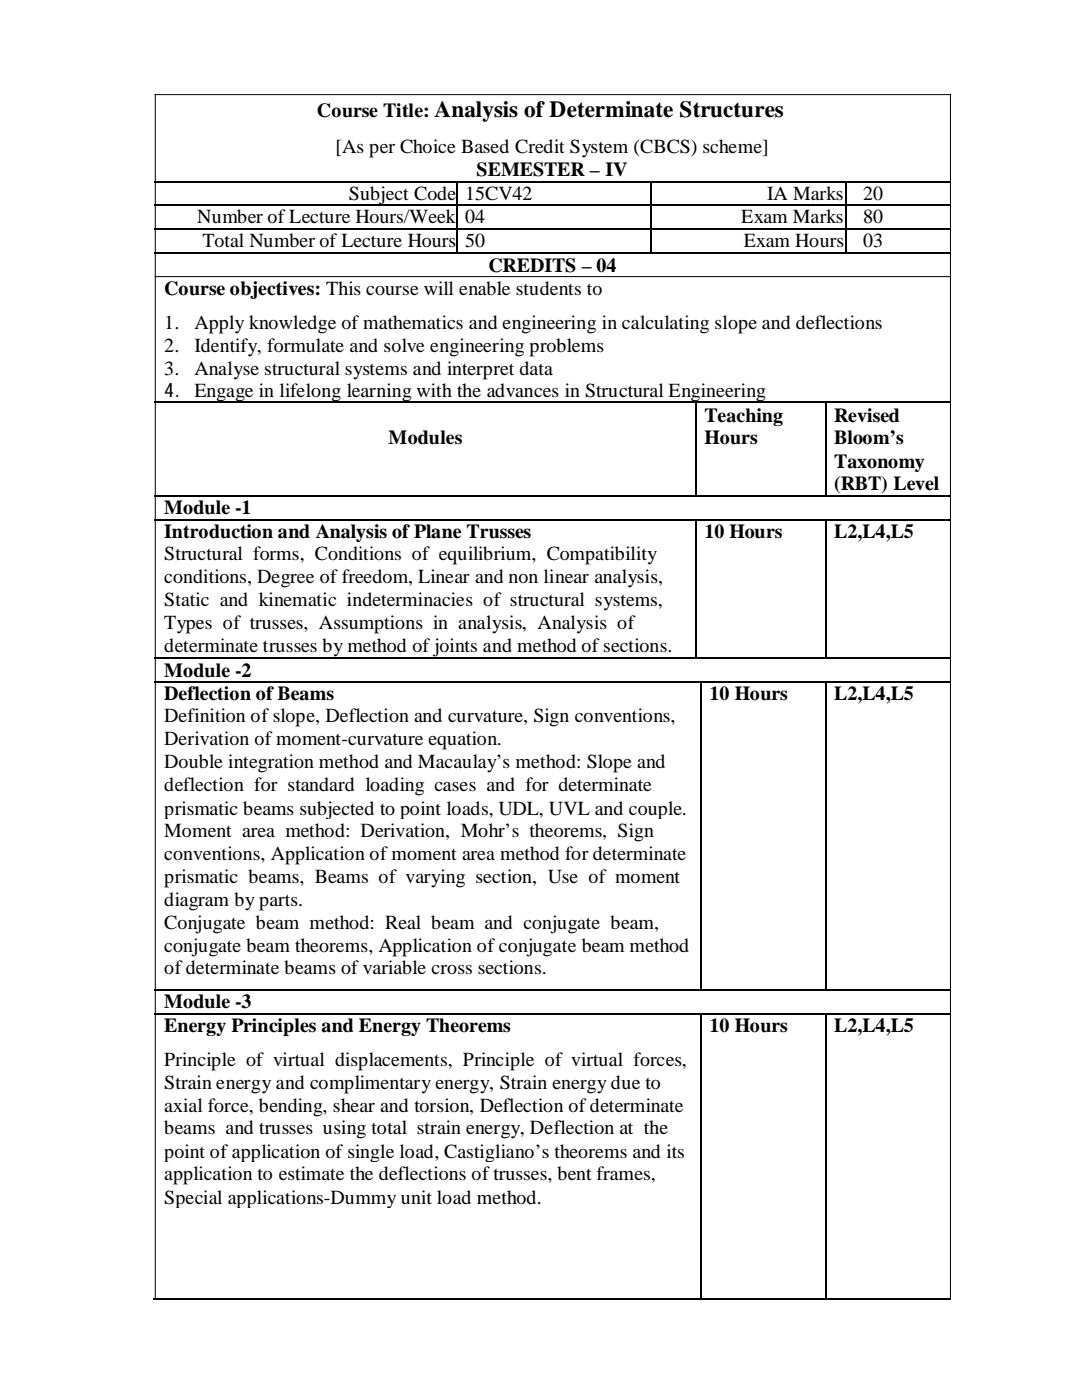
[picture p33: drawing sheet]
<svg xmlns="http://www.w3.org/2000/svg" width="216mm" height="279mm" viewBox="0 0 216 279" stroke-linecap="round" stroke-linejoin="round" font-family="sans-serif">
<defs><g id="words">
<text font-size="4.6" x="86.7" y="23.3">Analysis of Determinate Structures</text>
<g font-size="4">
<text x="63.2" y="23.3">Course Title:</text>
<text x="67" y="30.5">[As per Choice Based Credit System (CBCS) scheme]</text>
<text x="95.1" y="35.2">SEMESTER – IV</text>
<text x="69.6" y="39.9">Subject Code</text>
<text x="92.8" y="39.9">15CV42</text>
<text x="153.1" y="39.9">IA Marks</text>
<text x="172.2" y="39.9">20</text>
<text x="39.4" y="44.5">Number of Lecture Hours/Week</text>
<text x="92.8" y="44.5">04</text>
<text x="147.9" y="44.5">Exam Marks</text>
<text x="172.2" y="44.5">80</text>
<text x="40.4" y="49.4">Total Number of Lecture Hours</text>
<text x="92.8" y="49.4">50</text>
<text x="148.4" y="49.4">Exam Hours</text>
<text x="172.2" y="49.4">03</text>
<text x="32.8" y="58.9">Course objectives: This course will enable students to</text>
<text x="97.4" y="54.2">CREDITS – 04</text>
<text x="32.8" y="65.7">1.</text>
<text x="38.8" y="65.7">Apply knowledge of mathematics and engineering in calculating slope and deflections</text>
<text x="32.8" y="70.2">2.</text>
<text x="38.8" y="70.2">Identify, formulate and solve engineering problems</text>
<text x="32.8" y="74.8">3.</text>
<text x="38.8" y="74.8">Analyse structural systems and interpret data</text>
<text x="32.8" y="79.2">4.</text>
<text x="38.8" y="79.2">Engage in lifelong learning with the advances in Structural Engineering</text>
<text x="77.6" y="88.6">Modules</text>
<text x="140.5" y="84.2">Teaching</text>
<text x="140.5" y="88.6">Hours</text>
<text x="166.5" y="84.2">Revised</text>
<text x="166.5" y="88.6">Bloom’s</text>
<text x="166.5" y="93.3">Taxonomy</text>
<text x="166.5" y="97.9">(RBT) Level</text>
<text x="32.8" y="102.6">Module -1</text>
<text x="32.8" y="107.4">Introduction and Analysis of Plane Trusses</text>
<text x="140.5" y="107.4">10 Hours</text>
<text x="166.5" y="107.4">L2,L4,L5</text>
<text x="32.8" y="111.8">Structural forms, Conditions of equilibrium, Compatibility</text>
<text x="32.8" y="116.3">conditions, Degree of freedom, Linear and non linear analysis,</text>
<text x="32.8" y="121">Static and kinematic indeterminacies of structural systems,</text>
<text x="32.8" y="125.5">Types of trusses, Assumptions in analysis, Analysis of</text>
<text x="32.8" y="130.2">determinate trusses by method of joints and method of sections.</text>
<text x="32.8" y="135">Module -2</text>
<text x="32.8" y="139.7">Deflection of Beams</text>
<text x="141.6" y="139.7">10 Hours</text>
<text x="166.5" y="139.7">L2,L4,L5</text>
<text x="32.8" y="144.2">Definition of slope, Deflection and curvature, Sign conventions,</text>
<text x="32.8" y="148.8">Derivation of moment-curvature equation.</text>
<text x="32.8" y="153.3">Double integration method and Macaulay’s method: Slope and</text>
<text x="32.8" y="157.9">deflection for standard loading cases and for determinate</text>
<text x="32.8" y="162.6">prismatic beams subjected to point loads, UDL, UVL and couple.</text>
<text x="32.8" y="167">Moment area method: Derivation, Mohr’s theorems, Sign</text>
<text x="32.8" y="171.7">conventions, Application of moment area method for determinate</text>
<text x="32.8" y="176.2">prismatic beams, Beams of varying section, Use of moment</text>
<text x="32.8" y="180.8">diagram by parts.</text>
<text x="32.8" y="185.3">Conjugate beam method: Real beam and conjugate beam,</text>
<text x="32.8" y="190">conjugate beam theorems, Application of conjugate beam method</text>
<text x="32.8" y="194.5">of determinate beams of variable cross sections.</text>
<text x="32.8" y="201.3">Module -3</text>
<text x="32.8" y="206">Energy Principles and Energy Theorems</text>
<text x="141.6" y="206">10 Hours</text>
<text x="166.5" y="206">L2,L4,L5</text>
<text x="32.8" y="212.8">Principle of virtual displacements, Principle of virtual forces,</text>
<text x="32.8" y="217.3">Strain energy and complimentary energy, Strain energy due to</text>
<text x="32.8" y="221.9">axial force, bending, shear and torsion, Deflection of determinate</text>
<text x="32.8" y="226.4">beams and trusses using total strain energy, Deflection at the</text>
<text x="32.8" y="231.1">point of application of single load, Castigliano’s theorems and its</text>
<text x="32.8" y="235.5">application to estimate the deflections of trusses, bent frames,</text>
<text x="32.8" y="240.2">Special applications-Dummy unit load method.</text>
</g>
</g></defs>
<path d="M30.9 18.9h158.8M31 18.8v240.5M189.7 18.8v240.5M30.9 55.2h158.8" fill="none" stroke="#000" stroke-width=".2"/>
<g fill="none" stroke="#000" stroke-width=".34">
<path d="M30.8 36.2h60.1M91.1 36.4v4.4M91.3 36.2h38.5M130 36.4v4.4M130.1 36.2h38.5M168.7 36.4v4.4M168.9 36.2h20.8M30.8 41h60.1M30.8 50.5h60.1M91.1 41.1v4.5M91.1 45.8v4.5M91.3 41h38.5"/>
<path d="M91.6 50.5h38.2M130 41.1v4.5M130 45.8v4.5M130.1 41h38.5M130.5 50.5h38.1M168.7 41.1v4.5M168.7 45.8v4.5M168.9 41h20.8M169.2 50.5h20.5M138.9 80.4v18.4M164.8 80.4v18.4M30.8 103.7h107.9"/>
<path d="M138.9 103.9v27.2M140.2 103.7h24.4M164.8 103.9v27.2M165.2 103.7h24.5M30.8 131.2h107.9M140.2 131.2h24.4M164.8 136.2v59.3M165.2 131.2h24.5M30.8 197.5h108.1M140.4 197.5h24.2M165.2 197.5h24.5M164.8 202.4v56.7"/>
</g>
<g fill="#000">
<path d="M90.9 36.1h.4v.3h-.4zM129.8 36.1h.3v.3h-.3zM168.6 36.1h.3v.3h-.3zM90.9 40.8h.4v.3h-.4zM90.9 45.6h.4v.2h-.4zM90.9 50.3h.4v.3h-.4zM91.3 50.3h.3v.3h-.3zM129.8 40.8h.3v.3h-.3zM129.8 45.6h.3v.2h-.3zM129.8 50.3h.3v.3h-.3zM130.1 50.3h.4v.3h-.4zM168.6 40.8h.3v.3h-.3z"/>
<path d="M168.6 45.6h.3v.2h-.3zM168.6 50.3h.3v.3h-.3zM168.9 50.3h.3v.3h-.3zM138.7 80.2h.3v.2h-.3zM138.7 98.8h.3v.3h-.3zM139 80.2h.9v.2h-.9zM139 98.8h.4v.3h-.4zM139.4 98.8h.5v.3h-.5zM139.9 80.2h.3v.2h-.3zM139.9 98.8h.3v.3h-.3zM164.6 80.2h.3v.2h-.3zM164.6 98.8h.3v.3h-.3z"/>
<path d="M164.9 98.8h.3v.3h-.3zM138.7 103.5h.3v.4h-.3zM139 103.5h.4v.4h-.4zM139.4 103.5h.5v.4h-.5zM139.9 103.5h.3v.4h-.3zM164.6 103.5h.3v.4h-.3zM164.9 103.5h.3v.4h-.3zM138.7 131.1h.3v.3h-.3zM138.9 136h.3v.2h-.3zM139 131.1h.4v.3h-.4zM139.2 136h.6v.2h-.6zM139.4 131.1h.5v.3h-.5z"/>
<path d="M139.8 136h.2v.2h-.2zM139.9 131.1h.3v.3h-.3zM140 136h.4v.2h-.4zM164.6 131.1h.3v.3h-.3zM164.6 136h.3v.2h-.3zM164.9 131.1h.3v.3h-.3zM164.9 136h.3v.2h-.3zM138.9 197.4h.3v.3h-.3zM139.2 197.4h.6v.3h-.6zM139.8 195.5h.2v1.9h-.2zM139.8 197.4h.2v.3h-.2zM140 197.4h.4v.3h-.4z"/>
<path d="M164.6 195.5h.3v1.9h-.3zM164.6 197.4h.3v.3h-.3zM164.9 197.4h.3v.3h-.3zM138.9 202.2h.3v.2h-.3zM139.2 202.2h.6v.2h-.6zM139.8 202.2h.2v.2h-.2zM140 202.2h.4v.2h-.4zM164.6 202.2h.3v.2h-.3zM164.9 202.2h.3v.2h-.3zM138.6 259.1h.3v.2h-.3zM138.9 259.1h.9v.2h-.9zM139.8 259.1h.2v.2h-.2z"/>
<path d="M164.6 259.1h.3v.2h-.3z"/>
</g>
<g fill="none" stroke="#000" stroke-width=".25">
<path d="M30.8 45.7h60.1M91.3 45.7h38.5M130.1 45.7h38.5M168.9 45.7h20.8M30.8 80.3h107.9M30.8 98.9h107.9M140.2 80.3h24.4M140.2 98.9h24.4M164.9 80.3h24.8M165.2 98.9h24.5M30.8 136.1h108.1M139.9 136.2v59.3"/>
<path d="M140.4 136.1h24.2M165.2 136.1h24.5M30.8 202.3h108.1M139.9 202.4v56.7M140.4 202.3h24.2M165.2 202.3h24.5M30.6 259.2h108.3M140 259.2h24.6M164.9 259.2h24.8"/>
</g>
<use href="#words"/>
</svg>
